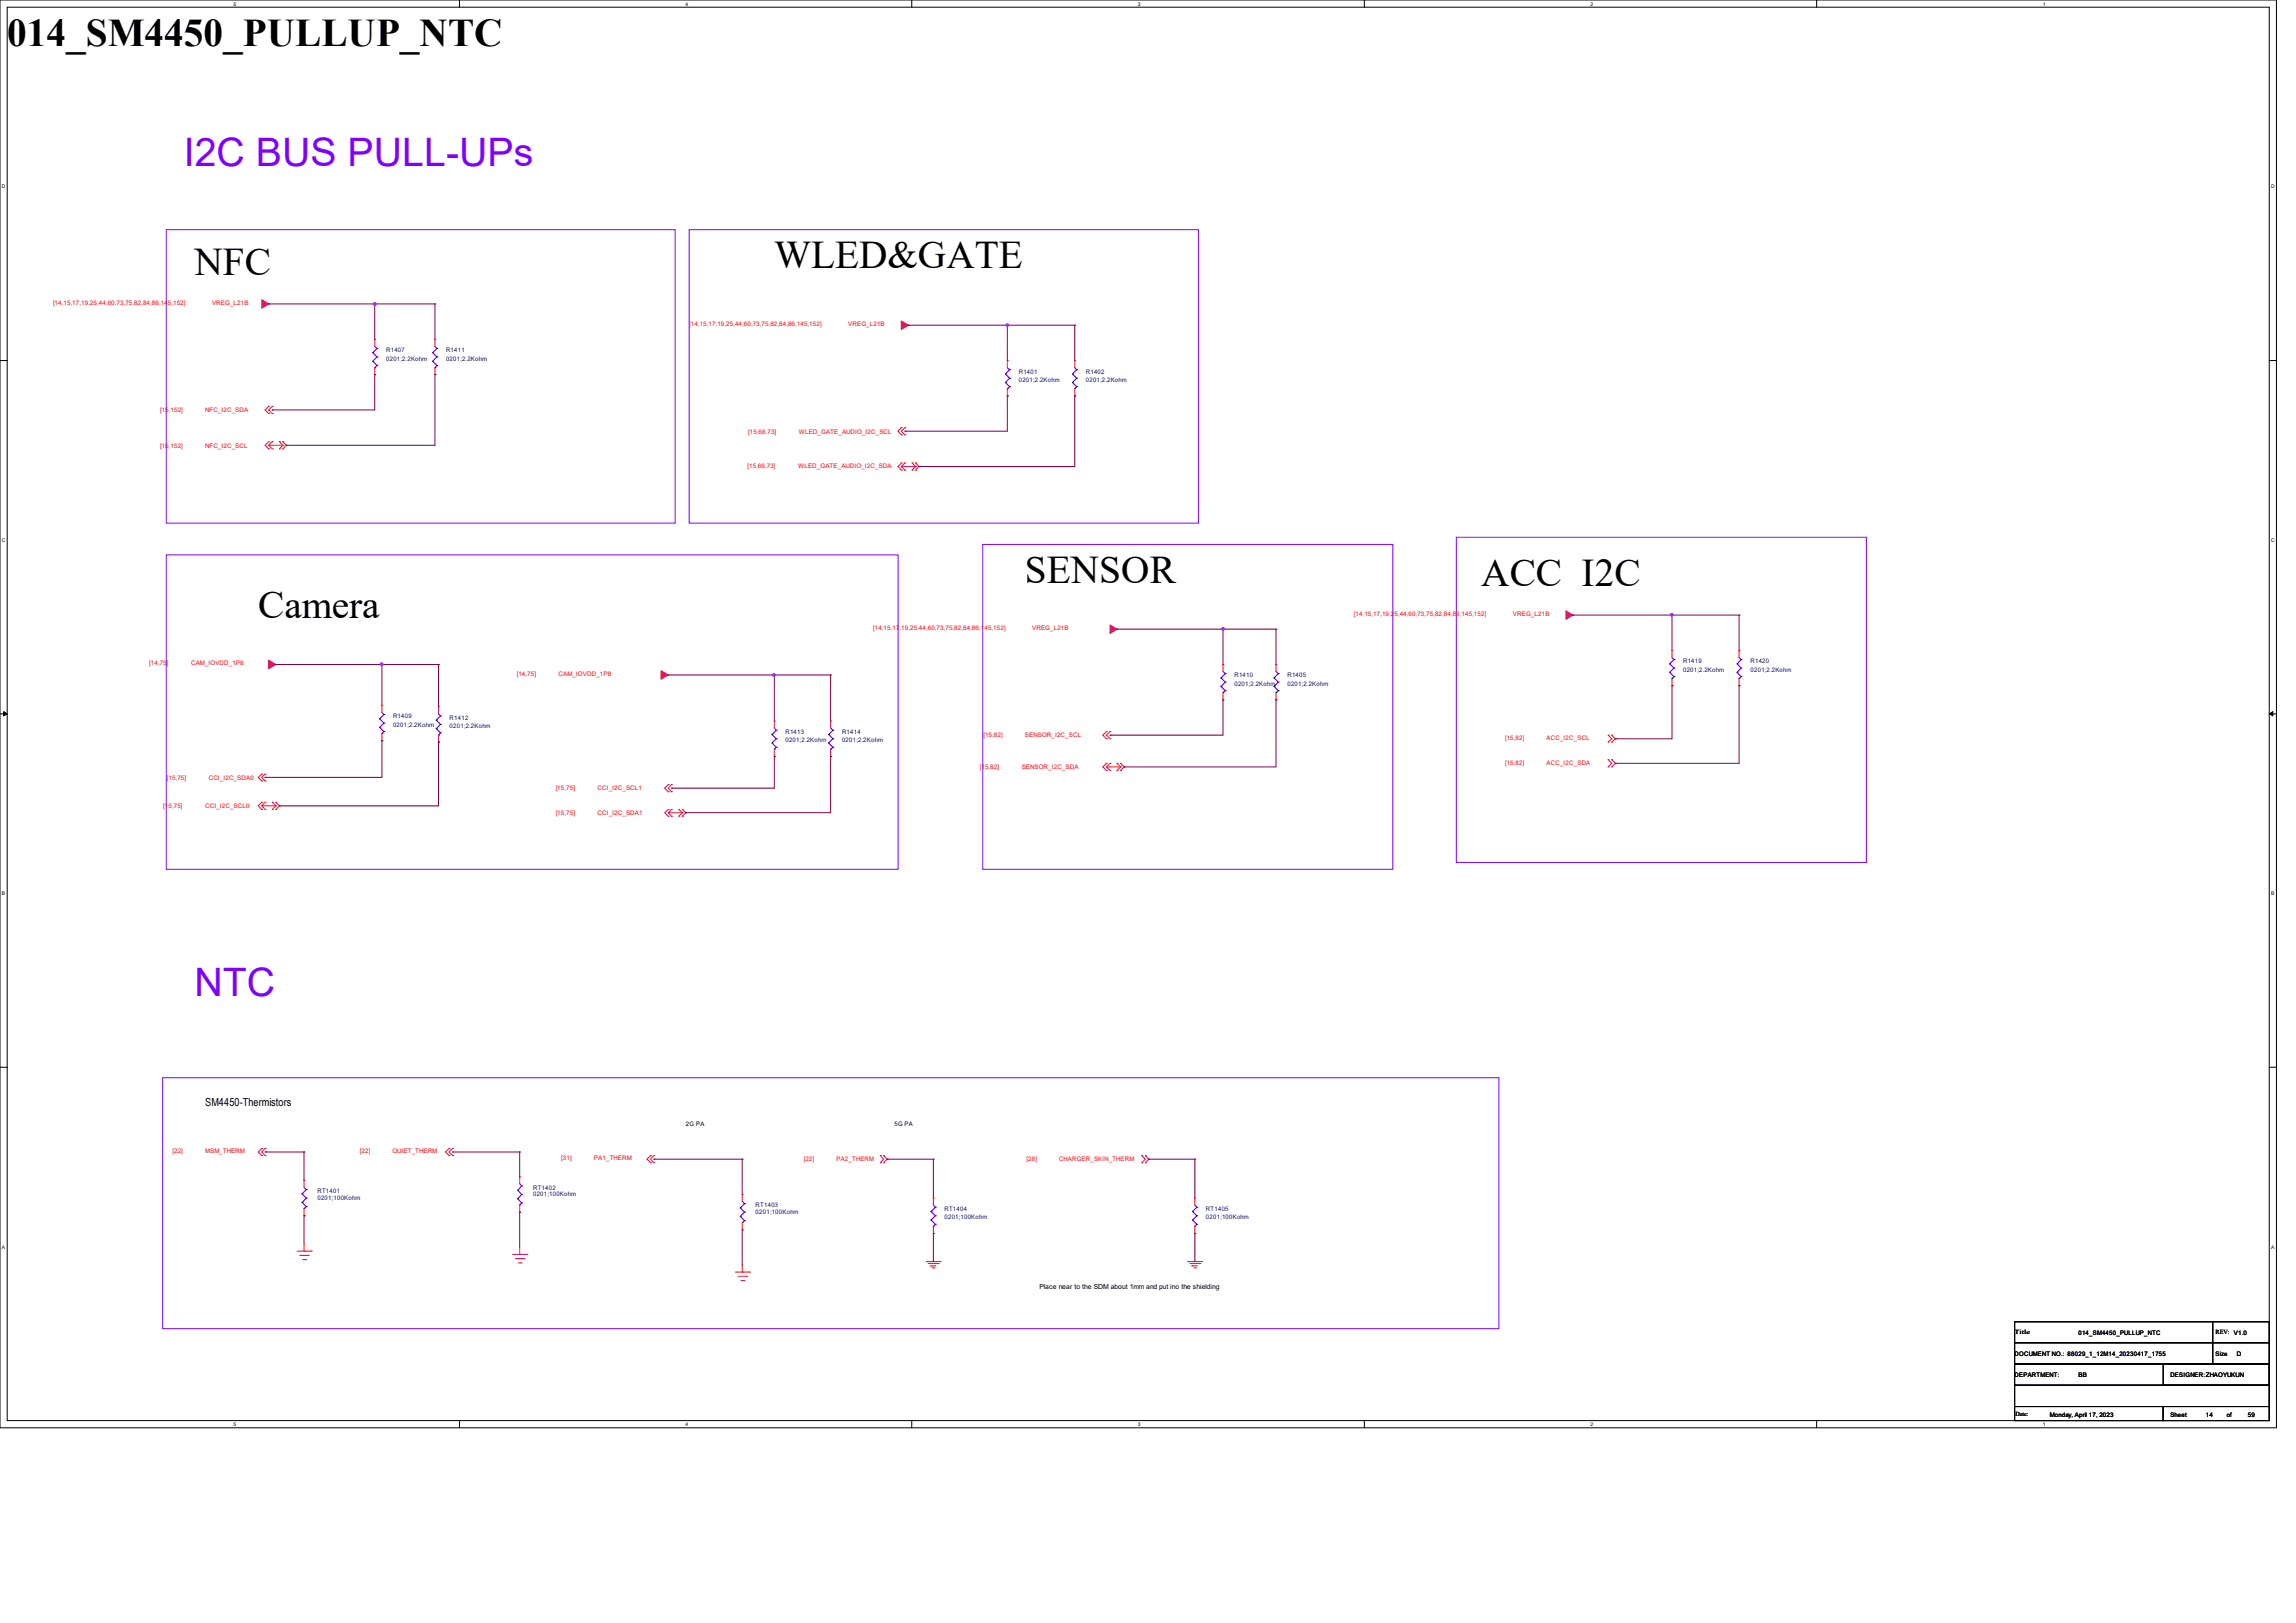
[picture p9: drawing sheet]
<svg xmlns="http://www.w3.org/2000/svg" width="297mm" height="210mm" viewBox="0 0 297 210" stroke-linecap="round" stroke-linejoin="round" font-family="sans-serif">
<defs><g id="words">
<g font-size="5.1">
<text x=".9" y="6">014_SM4450_PULLUP_NTC</text>
<text x="25.1" y="35.6">NFC</text>
<text x="100.2" y="34.7">WLED&amp;GATE</text>
<text x="132.6" y="75.4">SENSOR</text>
<text x="191.6" y="75.9">ACC I2C</text>
<text x="33.4" y="80">Camera</text>
</g>
<g font-size="5.1" fill="#8000ff">
<text x="23.8" y="21.5">I2C BUS PULL-UPs</text>
<text x="25.1" y="128.9">NTC</text>
</g>
<text font-size="1.4" x="26.5" y="143.1">SM4450-Thermistors</text>
<text font-size=".9" x="134.5" y="166.8">Place near to the SDM about 1mm and put ino the shielding</text>
<g font-size=".8" fill="#f00">
<text x="6.9" y="39.5">[14,15,17,19,25,44,60,73,75,82,84,86,14</text>
<text x="21.7" y="39.5">5,152]</text>
<text x="27.4" y="39.5">VREG_L21B</text>
<text x="89.2" y="42.2">[</text>
<text x="89.4" y="42.2">14,15,17,19,25,44,60,73,75,82,84,86,145,152]</text>
<text x="109.7" y="42.2">VREG_L21B</text>
<text x="20.7" y="53.3">[15,152]</text>
<text x="26.5" y="53.3">NFC_I2C_SDA</text>
<text x="20.7" y="57.9">[15,152]</text>
<text x="26.5" y="57.9">NFC_I2C_SCL</text>
<text x="96.8" y="56.2">[15,66,73]</text>
<text x="103.3" y="56.2">WLED_GATE_AUDIO_I2C_SCL</text>
<text x="96.7" y="60.6">[15,66,73]</text>
<text x="103.3" y="60.6">WLED_GATE_AUDIO_I2C_SDA</text>
<text x="112.9" y="81.5">[14,15,17</text>
<text x="116.4" y="81.5">,19,25,44,60,73,75,82,84,86,1</text>
<text x="127.3" y="81.5">45,152]</text>
<text x="133.5" y="81.5">VREG_L21B</text>
<text x="175.1" y="79.7">[14,15,17,19,2</text>
<text x="180.4" y="79.7">5,44,60,73,75,82,84,8</text>
<text x="188.4" y="79.7">6,145,152]</text>
<text x="195.7" y="79.7">VREG_L21B</text>
<text x="19.3" y="86.1">[14,75</text>
<text x="21.6" y="86.1">]</text>
<text x="24.7" y="86.1">CAM_IOVDD_1P8</text>
<text x="66.8" y="87.5">[14,75]</text>
<text x="72.3" y="87.5">CAM_IOVDD_1P8</text>
<text x="127.2" y="95.4">[15,82]</text>
<text x="132.6" y="95.4">SENSOR_I2C_SCL</text>
<text x="194.7" y="95.8">[15,82]</text>
<text x="200.1" y="95.8">ACC_I2C_SCL</text>
<text x="21.6" y="100.9">[15,75]</text>
<text x="27" y="100.9">CCI_I2C_SDA0</text>
<text x="126.7" y="99.5">[15,82]</text>
<text x="132.2" y="99.5">SENSOR_I2C_SDA</text>
<text x="194.7" y="99">[15,82]</text>
<text x="200.1" y="99">ACC_I2C_SDA</text>
<text x="21.1" y="104.6">[15,75]</text>
<text x="26.5" y="104.6">CCI_I2C_SCL0</text>
<text x="71.9" y="102.3">[15,75]</text>
<text x="71.9" y="105.5">[15,75]</text>
<text x="77.3" y="102.3">CCI_I2C_SCL1</text>
<text x="77.3" y="105.5">CCI_I2C_SDA1</text>
<text x="22.3" y="149.2">[22]</text>
<text x="26.5" y="149.2">MSM_THERM</text>
<text x="46.6" y="149.2">[22]</text>
<text x="50.8" y="149.2">QUIET_THERM</text>
<text x="72.6" y="150.1">[31]</text>
<text x="76.8" y="150.1">PA1_THERM</text>
<text x="104" y="150.2">[22]</text>
<text x="108.2" y="150.2">PA2_THERM</text>
<text x="132.8" y="150.2">[28]</text>
<text x="137" y="150.2">CHARGER_SKIN_THERM</text>
</g>
<g font-size=".8" fill="#000080">
<text x="50" y="45.6">R1407</text>
<text x="50" y="46.7">0201;2.2Kohm</text>
<text x="57.7" y="45.6">R1411</text>
<text x="57.7" y="46.7">0201;2.2Kohm</text>
<text x="131.8" y="48.3">R1401</text>
<text x="131.8" y="49.4">0201;2.2Kohm</text>
<text x="140.5" y="48.3">R1402</text>
<text x="140.5" y="49.4">0201;2.2Kohm</text>
<text x="159.7" y="87.6">R1410</text>
<text x="159.7" y="88.7">0201;2.2Kohm</text>
<text x="166.5" y="87.6">R1405</text>
<text x="166.5" y="88.7">0201;2.2Kohm</text>
<text x="217.7" y="85.8">R1419</text>
<text x="217.7" y="86.9">0201;2.2Kohm</text>
<text x="226.4" y="85.8">R1420</text>
<text x="226.4" y="86.9">0201;2.2Kohm</text>
<text x="50.8" y="93">R1409</text>
<text x="50.8" y="94.1">0201;2.2Kohm</text>
<text x="58.2" y="93.1">R1412</text>
<text x="58.2" y="94.2">0201;2.2Kohm</text>
<text x="101.6" y="95">R1413</text>
<text x="108.9" y="95">R1414</text>
<text x="101.6" y="96.1">0201;2.2Kohm</text>
<text x="108.9" y="96.1">0201;2.2Kohm</text>
<text x="41.1" y="154.4">RT1401</text>
<text x="41.1" y="155.2">0201;100Kohm</text>
<text x="69" y="153.9">RT1402</text>
<text x="69" y="154.8">0201;100Kohm</text>
<text x="97.7" y="156.2">RT1403</text>
<text x="97.7" y="157.1">0201;100Kohm</text>
<text x="122.2" y="156.7">RT1404</text>
<text x="122.2" y="157.8">0201;100Kohm</text>
<text x="156" y="156.7">RT1405</text>
<text x="156" y="157.8">0201;100Kohm</text>
</g>
<g font-size=".8">
<text x="88.7" y="145.7">2G PA</text>
<text x="115.7" y="145.7">5G PA</text>
<text x="260.6" y="172.6">Title</text>
<text x="268.9" y="172.7">014_SM4450_PULLUP_NTC</text>
<text x="286.6" y="172.6">REV:</text>
<text x="289" y="172.7">V1.0</text>
<text x="260.6" y="175.4">DOCUMENT NO.: 88029_1_12M14_20230417_1755</text>
<text x="260.6" y="178.2">DEPARTMENT:</text>
<text x="268.9" y="178.2">BB</text>
<text x="280.8" y="178.2">DESIGNER:ZHAOYUKUN</text>
<text x="286.6" y="175.4">Size</text>
<text x="289.3" y="175.4">D</text>
<text x="260.7" y="183.2">Date:</text>
<text x="265.2" y="183.3">Monday, April 17, 2023</text>
<text x="280.8" y="183.3">Sheet</text>
<text x="285.3" y="183.3">14</text>
<text x="288" y="183.3">of</text>
<text x="290.8" y="183.3">59</text>
</g>
<g font-size=".6">
<text x="30.2" y=".7">5</text>
<text x="88.7" y=".7">4</text>
<text x="147.2" y=".7">3</text>
<text x="205.7" y=".7">2</text>
<text x="264.2" y=".7">1</text>
<text x=".3" y="24.4">D</text>
<text x="293.8" y="24.4">D</text>
<text x=".3" y="70.1">C</text>
<text x="293.8" y="70.1">C</text>
<text x=".3" y="115.8">B</text>
<text x="293.8" y="115.8">B</text>
<text x=".3" y="161.5">A</text>
<text x="293.8" y="161.5">A</text>
<text x="30.2" y="184.5">5</text>
<text x="88.7" y="184.5">4</text>
<text x="147.2" y="184.5">3</text>
<text x="205.7" y="184.5">2</text>
<text x="264.2" y="184.5">1</text>
</g>
</g></defs>
<g fill="none" stroke="#000" stroke-width=".13">
<path d="M0 0h294.5v184.7h-294.5zM.9 .9h292.6v182.9h-292.6zM59.4 0v.9M117.9 0v.9M176.5 0v.9M235 0v.9M0 46.7h.9M293.5 46.7h1M0 92.4h.9M.5 92.1l.4 .3-.4 .2zM293.5 92.4l.5-.3v.5zM293.5 92.4h1"/>
<path d="M0 138.1h.9M293.5 138.1h1M59.4 183.8v.9M117.9 183.8v.9M176.5 183.8v.9M235 183.8v.9"/>
</g>
<path d="M.5 92.1l.4 .3-.4 .2zM293.5 92.4l.5-.3v.5z" fill="#000"/>
<path d="M21.5 29.7h65.8v38h-65.8zM89.2 29.7h65.8v38h-65.8zM21.5 71.8h94.7v40.7h-94.7zM127.1 70.4h53.1v42.1h-53.1zM188.4 69.5h53v42.1h-53zM21 139.4h172.9v32.5h-172.9z" fill="none" stroke="#8000ff" stroke-width=".13"/>
<g fill="none" stroke="#f00" stroke-width=".13">
<path d="M38.4 161.9h1.9M38.8 162.4h1.1M39.2 163h.3M39.3 161.9h.1M39.3 161v.9M39.5 163h.1M39.9 162.4h.1M40.3 161.9h.1M66.3 162.3h1.9M66.7 162.9h1.1M67.1 163.4h.3M67.2 162.3h.1"/>
<path d="M67.2 161.4v.9M67.4 163.4h.1M67.8 162.9h.1M68.2 162.3h.1M95.1 164.6h1.8M95.5 165.1h1.1M95.8 165.7h.4M96 164.6h.1M96 163.7v.9M96.2 165.7h.1M96.6 165.1h.1M96.9 164.6h.1"/>
<path d="M119.8 163.2h1.8M120.1 163.5h1.3M120.4 163.8h.1M120.4 163.8h.7M120.6 164h.2M120.8 164h.1M121.4 163.5h.1M121.6 163.2h.1M153.6 163.2h1.8M153.9 163.5h1.3M154.2 163.8h.1M154.2 163.8h.7"/>
<path d="M154.5 164h.1M154.6 164h.1M155.2 163.5h.1M155.4 163.2h.1"/>
</g>
<path d="M143.6 80.9l.9 .5-.9 .6z" fill-rule="evenodd" fill="#f00"/>
<g fill="none" stroke="#f00" stroke-width=".13">
<path d="M143.1 94.7h.1M143.1 95.6h.1M143.1 98.8h.1M143.1 99.7h.1M143.1 94.7l-.4 .4 .4 .5M143.1 98.8l-.4 .4 .4 .5M143.1 99.2l.5 .5M143.1 99.2h1.8M143.6 80.9l.9 .5-.9 .6zM143.6 94.7h.1M143.6 95.6h.1M143.6 98.8h.1"/>
<path d="M143.6 99.7h.1M143.6 94.7l-.5 .4 .5 .5M143.6 98.8l-.5 .4M144.5 98.8h.1M144.5 99.7h.1M144.5 98.8l.4 .4M144.9 99.7h.1M144.9 98.8h.1M144.9 99.2h.1M144.9 98.8l.5 .4-.5 .5M144.9 99.2l-.4 .5"/>
</g>
<path d="M33.9 38.8l.9 .5-.9 .6z" fill-rule="evenodd" fill="#f00"/>
<path d="M33.9 38.8l.9 .5-.9 .6z" fill="none" stroke="#f00" stroke-width=".13"/>
<path d="M34.8 85.4l.9 .6-.9 .5z" fill-rule="evenodd" fill="#f00"/>
<path d="M34.8 85.4l.9 .6-.9 .5z" fill="none" stroke="#f00" stroke-width=".13"/>
<path d="M85.5 86.8l.9 .5-.9 .6z" fill-rule="evenodd" fill="#f00"/>
<g fill="none" stroke="#f00" stroke-width=".13">
<path d="M34.8 52.6h.1M34.8 53.5h.1M34.8 57.2h.1M34.8 58.1h.1M34.8 52.6l-.5 .4 .5 .5M34.8 57.2l-.5 .4 .5 .5M34.8 57.6l.4 .5M34.8 57.6h1.8M35.2 52.6h.1M35.2 53.5h.1M35.2 57.2h.1M35.2 58.1h.1"/>
<path d="M35.2 52.6l-.4 .4 .4 .5M35.2 57.2l-.4 .4M36.2 57.2h.1M36.2 58.1h.1M36.2 57.2l.4 .4M36.6 58.1h.1M36.6 57.2h.1M36.6 57.6h.1M36.6 57.2l.4 .4-.4 .5M36.6 57.6l-.4 .5M85.5 86.8l.9 .5-.9 .6zM208 99.2h.1"/>
<path d="M208 98.3h.1M208 96h.1M208 95.1h.1M208 98.3l.5 .5-.5 .4M208 95.1l.5 .5-.5 .4M208.5 98.3h.1M208.5 99.2h.1M208.5 95.1h.1M208.5 96h.1M208.5 98.3l.5 .5-.5 .4M208.5 95.1l.5 .5-.5 .4M33.9 100.2h.1"/>
<path d="M33.9 101h.1M33.9 103.8h.1M33.9 104.7h.1M33.9 100.2l-.5 .4 .5 .4M33.9 103.8l-.5 .5 .5 .4M33.9 104.3l.4 .4M33.9 104.3h1.8M34.3 100.2h.1M34.3 101h.1M34.3 103.8h.1M34.3 104.7h.1M34.3 100.2l-.4 .4 .4 .4"/>
<path d="M34.3 103.8l-.4 .5M35.2 103.8h.1M35.2 104.7h.1M35.2 103.8l.5 .5M35.7 104.7h.1M35.7 103.8h.1M35.7 104.3h.1M35.7 103.8l.5 .5-.5 .4M35.7 104.3l-.5 .4M86.4 101.5h.1M86.4 102.4h.1M86.4 104.7h.1"/>
<path d="M86.4 105.6h.1M86.4 101.5l-.4 .5 .4 .4M86.4 104.7l-.4 .5 .4 .4M86.4 105.2l.5 .4M86.4 105.2h1.9M86.9 101.5h.1M86.9 102.4h.1M86.9 104.7h.1M86.9 105.6h.1M86.9 101.5l-.5 .5 .5 .4M86.9 104.7l-.5 .5M87.8 104.7h.1"/>
<path d="M87.8 105.6h.1M87.8 104.7l.5 .5M88.3 105.6h.1M88.3 104.7h.1M88.3 105.2h.1M88.3 104.7l.4 .5-.4 .4M88.3 105.2l-.5 .4"/>
</g>
<path d="M202.6 79l.9 .6-.9 .5z" fill-rule="evenodd" fill="#f00"/>
<path d="M202.6 79l.9 .6-.9 .5z" fill="none" stroke="#f00" stroke-width=".13"/>
<path d="M116.6 41.5l.9 .6-.9 .5z" fill-rule="evenodd" fill="#f00"/>
<g fill="none" stroke="#f00" stroke-width=".13">
<path d="M48.5 43.9h.1M48.5 48.5h.1M48.5 43.9v.9M48.5 47.6v.9M56.3 43.9h.1M56.3 48.5h.1M56.3 43.9v.9M56.3 47.6v.9M116.6 41.5l.9 .6-.9 .5zM116.6 55.3h.1M116.6 56.3h.1M116.6 59.9h.1"/>
<path d="M116.6 55.3l-.4 .5 .4 .5M116.6 59.9l-.4 .5 .4 .4M117.1 55.3h.1M117.1 56.3h.1M117.1 59.9h.1M117.1 55.3l-.5 .5 .5 .5M117.1 59.9l-.5 .5M118 59.9h.1M118 59.9l.4 .5M118.4 59.9h.1M118.4 59.9l.5 .5-.5 .4M130.3 46.7h.1"/>
<path d="M130.3 51.2h.1M130.3 46.7v.9M130.3 50.3v.9M139 46.7h.1M139 51.2h.1M139 46.7v.9M139 50.3v.9M116.6 60.8h.1M116.6 60.4l.5 .4M116.6 60.4h1.8M117.1 60.8h.1M118 60.8h.1"/>
<path d="M118.4 60.8h.1M118.4 60.4h.1M118.4 60.4l-.4 .4M49.4 91.3h.1M49.4 95.8h.1M49.4 91.3v.9M49.4 94.9v.9M56.7 91.4h.1M56.7 96h.1M56.7 91.4v1M56.7 95.1v.9M100.2 93.3h.1"/>
<path d="M100.2 97.9h.1M100.2 93.3v.9M100.2 96.9v1M107.4 93.3h.1M107.4 97.9h.1M107.4 93.3v.9M107.4 96.9v1M158.2 86h.1M158.2 90.6h.1M158.2 86v.9M158.2 89.6v1M165.1 86h.1"/>
<path d="M165.1 90.6h.1M165.1 86v.9M165.1 89.6v1M216.3 84.2h.1M216.3 88.7h.1M216.3 84.2v.8M216.3 87.8v.9M225 84.2h.1M225 88.7h.1M225 84.2v.8M225 87.8v.9M33.9 149.5h.1"/>
<path d="M33.9 148.6h.1M33.9 148.6l-.5 .5 .5 .4M34.3 149.5h.1M34.3 148.6h.1M34.3 148.6l-.4 .5 .4 .4M39.3 152.7h.1M39.3 157.3h.1M39.3 152.7v.9M39.3 156.4v.9M58.1 149.5h.1M58.1 148.6h.1M58.1 148.6l-.5 .5 .5 .4"/>
<path d="M58.5 149.5h.1M58.5 148.6h.1M58.5 148.6l-.4 .5 .4 .4M67.2 152.3h.1M67.2 156.8h.1M67.2 152.3v.9M67.2 155.9v.9M84.2 150.5h.1M84.2 149.5h.1M84.2 149.5l-.5 .5 .5 .5M84.6 150.5h.1M84.6 149.5h.1"/>
<path d="M84.6 149.5l-.4 .5 .4 .5M96 154.6h.1M96 159.1h.1M96 154.6v.8M96 158.2v.9M113.9 149.5h.1M113.9 150.5h.1M113.9 149.5l.4 .5-.4 .5M114.3 150.5h.1M114.3 149.5h.1M114.3 149.5l.5 .5-.5 .5M120.7 155h.1"/>
<path d="M120.7 159.6h.1M120.7 155v.9M120.7 158.7v.9M147.7 149.5h.1M147.7 150.5h.1M147.7 149.5l.5 .5-.5 .5M148.2 150.5h.1M148.2 149.5h.1M148.2 149.5l.4 .5-.4 .5M154.6 155h.1M154.6 159.6h.1M154.6 155v.9"/>
<path d="M154.6 158.7v.9"/>
</g>
<path d="M260.6 171h25.6v2.7h-25.6zM260.6 173.7h25.6v2.8h-25.6zM260.6 179.2h32.9v2.8h-32.9zM260.6 176.5h32.9v2.7h-32.9zM279.8 176.5h13.7v2.7h-13.7zM286.2 171h7.3v2.7h-7.3zM286.2 173.7h7.3v2.8h-7.3zM260.6 182h19.2v1.8h-19.2zM279.8 182h13.7v1.8h-13.7z" fill="none" stroke="#000" stroke-width=".13"/>
<g fill="none" stroke="#00f" stroke-width=".13">
<path d="M48.2 45.6h.1M48.2 46.7h.1M48.2 45.6l.6 .6M48.2 46.7l.6 .6M48.5 47.6h.1M48.5 44.8l.3 .3M48.8 45.1h.1M48.8 46.2h.1M48.8 47.3h.1M48.8 45.1l-.6 .5M48.8 46.2l-.6 .5M48.8 47.3l-.3 .3"/>
<path d="M56 45.6h.1M56 46.7h.1M56 45.6l.5 .6M56 46.7l.5 .6M56.3 47.6h.1M56.3 44.8l.2 .3M56.5 45.1h.1M56.5 46.2h.1M56.5 47.3h.1M56.5 45.1l-.5 .5M56.5 46.2l-.5 .5M56.5 47.3l-.2 .3"/>
<path d="M130 48.4h.1M130 49.5h.1M130 48.4l.6 .5M130 49.5l.6 .5M130.3 50.3h.1M130.3 47.6l.3 .2M130.6 47.8h.1M130.6 48.9h.1M130.6 50h.1M130.6 47.8l-.6 .6M130.6 48.9l-.6 .6M130.6 50l-.3 .3"/>
<path d="M138.7 48.4h.1M138.7 49.5h.1M138.7 48.4l.6 .5M138.7 49.5l.6 .5M139 50.3h.1M139 47.6l.3 .2M139.3 47.8h.1M139.3 48.9h.1M139.3 50h.1M139.3 47.8l-.6 .6M139.3 48.9l-.6 .6M139.3 50l-.3 .3"/>
<path d="M49.1 93h.1M49.1 94.1h.1M49.1 93l.6 .6M49.1 94.1l.6 .6M49.4 94.9h.1M49.4 92.2l.3 .3M49.7 92.5h.1M49.7 93.6h.1M49.7 94.7h.1M49.7 92.5l-.6 .5M49.7 93.6l-.6 .5M49.7 94.7l-.3 .2"/>
<path d="M56.4 93.2h.1M56.4 94.3h.1M56.4 93.2l.6 .5M56.4 94.3l.6 .5M56.7 95.1h.1M56.7 92.4l.3 .2M57 92.6h.1M57 93.7h.1M57 94.8h.1M57 92.6l-.6 .6M57 93.7l-.6 .6M57 94.8l-.3 .3"/>
<path d="M99.9 95h.1M99.9 96.1h.1M99.9 95l.5 .6M99.9 96.1l.5 .6M100.2 96.9h.1M100.2 94.2l.2 .3M100.4 94.5h.1M100.4 95.6h.1M100.4 96.7h.1M100.4 94.5l-.5 .5M100.4 95.6l-.5 .5M100.4 96.7l-.2 .2"/>
<path d="M107.2 95h.1M107.2 96.1h.1M107.2 95l.5 .6M107.2 96.1l.5 .6M107.4 96.9h.1M107.4 94.2l.3 .3M107.7 94.5h.1M107.7 95.6h.1M107.7 96.7h.1M107.7 94.5l-.5 .5M107.7 95.6l-.5 .5M107.7 96.7l-.3 .2"/>
<path d="M157.9 87.7h.1M157.9 88.8h.1M157.9 87.7l.6 .6M157.9 88.8l.6 .6M158.2 89.6h.1M158.2 86.9l.3 .3M158.5 87.2h.1M158.5 88.3h.1M158.5 89.4h.1M158.5 87.2l-.6 .5M158.5 88.3l-.6 .5M158.5 89.4l-.3 .2"/>
<path d="M164.8 87.7h.1M164.8 88.8h.1M164.8 87.7l.6 .6M164.8 88.8l.6 .6M165.1 89.6h.1M165.1 86.9l.3 .3M165.4 87.2h.1M165.4 88.3h.1M165.4 89.4h.1M165.4 87.2l-.6 .5M165.4 88.3l-.6 .5M165.4 89.4l-.3 .2"/>
<path d="M216 85.9h.1M216 87h.1M216 85.9l.5 .5M216 87l.5 .5M216.3 87.8h.1M216.3 85l.2 .3M216.5 85.3h.1M216.5 86.4h.1M216.5 87.5h.1M216.5 85.3l-.5 .6M216.5 86.4l-.5 .6M216.5 87.5l-.2 .3"/>
<path d="M224.7 85.9h.1M224.7 87h.1M224.7 85.9l.5 .5M224.7 87l.5 .5M225 87.8h.1M225 85l.2 .3M225.2 85.3h.1M225.2 86.4h.1M225.2 87.5h.1M225.2 85.3l-.5 .6M225.2 86.4l-.5 .6M225.2 87.5l-.2 .3"/>
<path d="M39.1 154.5h.1M39.1 155.6h.1M39.1 154.5l.5 .5M39.1 155.6l.5 .5M39.3 156.4h.1M39.3 153.6l.3 .3M39.6 153.9h.1M39.6 155h.1M39.6 156.1h.1M39.6 153.9l-.5 .6M39.6 155l-.5 .6M39.6 156.1l-.3 .3"/>
<path d="M67 154h.1M67 155.1h.1M67 154l.5 .6M67 155.1l.5 .6M67.2 155.9h.1M67.2 153.2l.3 .3M67.5 153.5h.1M67.5 154.6h.1M67.5 155.7h.1M67.5 153.5l-.5 .5M67.5 154.6l-.5 .5M67.5 155.7l-.3 .2"/>
<path d="M95.8 156.3h.1M95.8 157.4h.1M95.8 156.3l.5 .5M95.8 157.4l.5 .5M96 158.2h.1M96 155.4l.3 .3M96.3 155.7h.1M96.3 156.8h.1M96.3 157.9h.1M96.3 155.7l-.5 .6M96.3 156.8l-.5 .6M96.3 157.9l-.3 .3"/>
<path d="M120.4 156.8h.1M120.4 157.9h.1M120.4 156.8l.6 .5M120.4 157.9l.6 .5M120.7 158.7h.1M120.7 155.9l.3 .3M121 156.2h.1M121 157.3h.1M121 158.4h.1M121 156.2l-.6 .6M121 157.3l-.6 .6M121 158.4l-.3 .3"/>
<path d="M154.3 156.8h.1M154.3 157.9h.1M154.3 156.8l.5 .5M154.3 157.9l.5 .5M154.6 158.7h.1M154.6 155.9l.2 .3M154.8 156.2h.1M154.8 157.3h.1M154.8 158.4h.1M154.8 156.2l-.5 .6M154.8 157.3l-.5 .6M154.8 158.4l-.2 .3"/>
</g>
<path d="M144.5 81.4h.1M144.5 81.4h13.7" fill="none" stroke="#800040" stroke-width=".13"/>
<circle cx="158.2" cy="81.4" r=".17" fill="#f0f"/>
<circle cx="158.2" cy="81.4" r=".17" fill="none" stroke="#f0f" stroke-width=".13"/>
<g fill="none" stroke="#800040" stroke-width=".13">
<path d="M34.8 39.3h.1M34.8 39.3h13.7M143.6 95.1h.1M145.4 99.2h.1M158.2 81.4h.1M158.2 90.6h.1M158.2 81.4v4.6M158.2 90.6v4.5h-14.6M158.2 81.4h6.9M165.1 81.4h.1M165.1 90.6h.1M165.1 81.4v4.6"/>
<path d="M165.1 90.6v8.6h-19.7"/>
</g>
<circle cx="48.5" cy="39.3" r=".17" fill="#f0f"/>
<circle cx="48.5" cy="39.3" r=".17" fill="none" stroke="#f0f" stroke-width=".13"/>
<path d="M48.5 39.3h.1M48.5 39.3h7.8M48.5 39.3v4.6M56.3 39.3h.1M56.3 39.3v4.6M35.7 86h.1M35.7 86h13.7" fill="none" stroke="#800040" stroke-width=".13"/>
<circle cx="49.4" cy="85.9" r=".17" fill="#f0f"/>
<circle cx="49.4" cy="85.9" r=".17" fill="none" stroke="#f0f" stroke-width=".13"/>
<path d="M49.4 86h.1M49.4 86h7.3M49.4 86v5.3M56.7 86h.1M56.7 86v5.4M86.4 87.3h.1M86.4 87.3h21M100.2 87.3h.1M100.2 87.3v6" fill="none" stroke="#800040" stroke-width=".13"/>
<circle cx="100.1" cy="87.3" r=".17" fill="#f0f"/>
<circle cx="100.1" cy="87.3" r=".17" fill="none" stroke="#f0f" stroke-width=".13"/>
<g fill="none" stroke="#800040" stroke-width=".13">
<path d="M35.2 53h.1M37 57.6h.1M48.5 48.5h.1M48.5 48.5v4.5h-13.3M56.3 48.5h.1M56.3 48.5v9.1h-19.3M203.5 79.6h.1M203.5 79.6h21.5M216.3 79.6h.1M49.4 95.8h.1M49.4 95.8v4.8h-15.1M56.7 96h.1"/>
<path d="M56.7 96v8.3h-20.5M100.2 97.9h.1M100.2 97.9v4.1h-13.3M107.4 87.3h.1M107.4 97.9h.1M107.4 87.3v6M107.4 97.9v7.3h-18.7M34.3 100.6h.1M36.2 104.3h.1M86.9 102h.1M88.7 105.2h.1"/>
</g>
<circle cx="216.2" cy="79.5" r=".17" fill="#f0f"/>
<circle cx="216.2" cy="79.5" r=".17" fill="none" stroke="#f0f" stroke-width=".13"/>
<path d="M117.5 42.1h.1M117.5 42.1h12.8M216.3 79.6h.1M216.3 79.6v4.6M225 79.6h.1M225 79.6v4.6M209 95.6h.1M209 98.8h.1M216.3 88.7h.1M216.3 88.7v6.9h-7.3M225 88.7h.1M225 88.7v10.1h-16" fill="none" stroke="#800040" stroke-width=".13"/>
<path d="M130.2 42h.2v.2h-.2z" fill-rule="evenodd" fill="#f0f"/>
<path d="M130.2 42h.2v.2h-.2z" fill="none" stroke="#f0f" stroke-width=".13"/>
<g fill="none" stroke="#800040" stroke-width=".13">
<path d="M117.1 55.8h.1M130.3 42.1h.1M130.3 51.2h.1M130.3 42.1h8.7M130.3 42.1v4.6M130.3 51.2v4.6h-13.2M139 42.1h.1M139 51.2h.1M139 42.1v4.6M139 51.2v9.2h-20.1M118.9 60.4h.1M34.3 149.1h.1"/>
<path d="M34.3 149.1h5M39.3 149.1h.1M39.3 157.3h.1M39.3 149.1v3.6M39.3 157.3v3.7M58.5 149.1h.1M58.5 149.1h8.7M67.2 149.1h.1M67.2 156.8h.1M67.2 149.1v3.2M67.2 156.8v4.6M84.6 150h.1"/>
<path d="M84.6 150h11.4M96 150h.1M96 159.1h.1M96 150v4.6M96 159.1v4.6M114.8 150h.1M114.8 150h5.9M120.7 150h.1M120.7 159.6h.1M120.7 150v5M120.7 159.6v3.6M148.6 150h.1"/>
<path d="M148.6 150h6M154.6 150h.1M154.6 159.6h.1M154.6 150v5M154.6 159.6v3.6"/>
</g>
<circle cx="158.2" cy="81.4" r=".17" fill="#f0f"/>
<circle cx="158.2" cy="81.4" r=".17" fill="none" stroke="#f0f" stroke-width=".13"/>
<circle cx="48.5" cy="39.3" r=".17" fill="#f0f"/>
<circle cx="48.5" cy="39.3" r=".17" fill="none" stroke="#f0f" stroke-width=".13"/>
<circle cx="49.4" cy="85.9" r=".17" fill="#f0f"/>
<circle cx="49.4" cy="85.9" r=".17" fill="none" stroke="#f0f" stroke-width=".13"/>
<circle cx="100.1" cy="87.3" r=".17" fill="#f0f"/>
<circle cx="100.1" cy="87.3" r=".17" fill="none" stroke="#f0f" stroke-width=".13"/>
<circle cx="216.2" cy="79.5" r=".17" fill="#f0f"/>
<circle cx="216.2" cy="79.5" r=".17" fill="none" stroke="#f0f" stroke-width=".13"/>
<path d="M130.2 42h.2v.2h-.2z" fill-rule="evenodd" fill="#f0f"/>
<path d="M130.2 42h.2v.2h-.2z" fill="none" stroke="#f0f" stroke-width=".13"/>
<use href="#words"/>
</svg>
